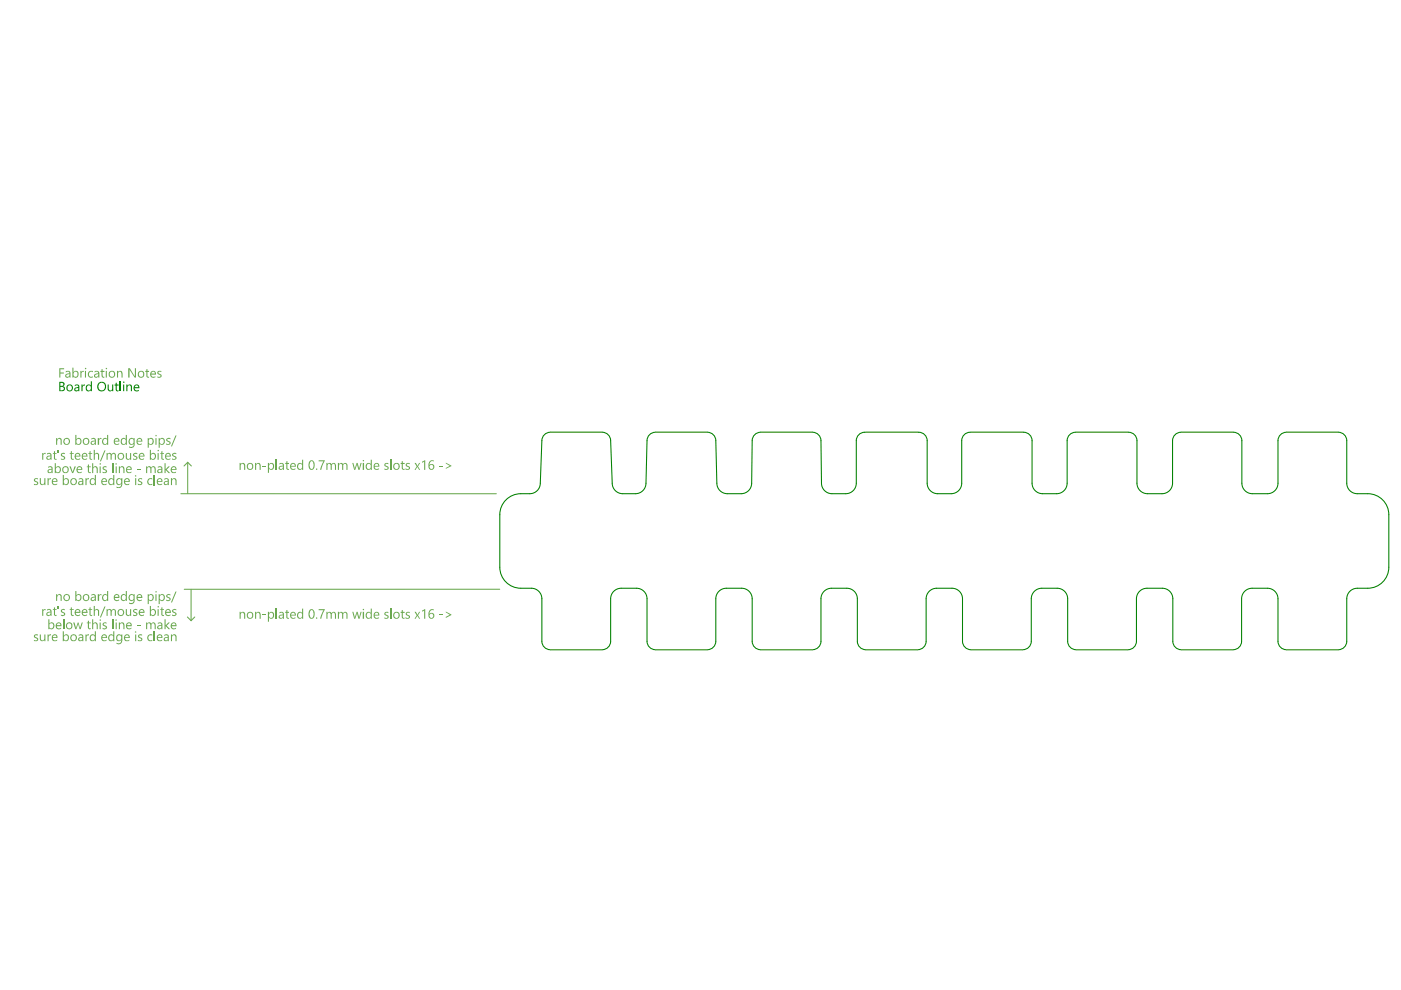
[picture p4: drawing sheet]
<svg xmlns="http://www.w3.org/2000/svg" width="297mm" height="210mm" viewBox="0 0 297 210" stroke-linecap="round" stroke-linejoin="round" font-family="sans-serif">
<g fill="none" stroke="#008000" stroke-width=".22">
<path d="M114.9 93.4l-.3 9M116.7 91.6h11M129.5 93.4l.3 9M137.2 93.4l-.2 9M139 91.6h11M151.8 93.4l.2 9M159.5 93.4l-.1 9M161.3 91.6h11M174.1 93.4l.1 9M181.6 93.4v9M183.3 91.6h11.5M196.6 93.4v9"/>
<path d="M203.9 93.4v9M205.7 91.6h11.3M218.8 93.4v9M226.3 93.4v9M228 91.6h11.3M241.1 93.4v9M248.6 93.4v9M250.4 91.6h11.1M263.3 93.4v9M271 93.4v9M272.7 91.6h11.1M285.5 93.4v9"/>
<path d="M106 109.1v11.2M110.4 104.7h1.9M132 104.7h2.7M154.2 104.7h2.9M176.4 104.7h2.9M198.8 104.7h2.9M221 104.7h3M243.3 104.7h3.1M265.5 104.7h3.2M287.8 104.7h2.2M294.5 109.1v11.2M110.4 124.7h2.3"/>
<path d="M114.9 126.9v9.1M116.7 137.8h11M129.5 126.9v9.1M131.7 124.7h3.3M137.2 126.9v9.1M139 137.8h11M151.8 126.9v9.1M154 124.7h3.2M159.5 126.9v9.1M161.3 137.8h11M174.1 126.9v9.1M176.3 124.7h3.2"/>
<path d="M181.8 126.9v9.1M183.6 137.8h11M196.4 126.9v9.1M198.6 124.7h3.2M204.1 126.9v9.1M205.9 137.8h11M218.7 126.9v9.1M220.9 124.7h3.2M226.4 126.9v9.1M228.1 137.8h11.1M240.9 126.9v9.1M243.2 124.7h3.2"/>
<path d="M248.7 126.9v9.1M250.4 137.8h11.1M263.2 126.9v9.1M265.5 124.7h3.2M271 126.9v9.1M272.7 137.8h11.1M285.5 126.9v9.1M287.8 124.7h2.2"/>
</g>
<g fill="#008000">
<path d="M17.3 81.5h.2v.3l.2-.2 .3-.1v.2a.42 .42 0 0 0-.5 .6v.6h-.2z"/>
<path d="M22.8 81.5h.2v.9a.38 .38 0 0 0 .4 .4 .38 .38 0 0 0 .4-.4v-.9h.2v1.4h-.2v-.2a.51 .51 0 0 1-.6 .3 .51 .51 0 0 1-.4-.6z"/>
<path d="M24.5 81.2l.2-.1v.4h.4v.2h-.4l.1 1.1h.3v.1a.43 .43 0 0 1-.6-.3v-.9h-.2v-.2h.2z"/>
<path d="M12.8 81.2v.6h.3a.31 .31 0 0 0 .3-.3 .31 .31 0 0 0-.3-.3zM12.8 82v.8h.4a.37 .37 0 0 0 .3-.5 .37 .37 0 0 0-.4-.3zM12.6 81h.7a.46 .46 0 0 1 .4 .4 .46 .46 0 0 1-.3 .5 .53 .53 0 0 1 .4 .7 .53 .53 0 0 1-.7 .3h-.5z"/>
<path d="M14.4 81.9l-.1 .2a.51 .51 0 0 0 .6 .7 .51 .51 0 0 0 .3-.8 .47 .47 0 0 0-.8-.1zM14 82.3a.75 .75 0 0 1 1.5 0 .75 .75 0 0 1-1.5 0z"/>
<path d="M16 82.4v.3a.35 .35 0 0 0 .4 .1 .35 .35 0 0 0 .2-.4v-.1zM15.9 81.6h.1a.51 .51 0 0 1 .6 0 .51 .51 0 0 1 .2 .4v.9h-.2v-.2a.43 .43 0 0 1-.5 .3 .43 .43 0 0 1-.3-.5 .43 .43 0 0 1 .4-.4l.4-.1a.4 .4 0 0 0-.3-.3 .4 .4 0 0 0-.4 .2z"/>
<path d="M18.3 81.7l.2-.1a.53 .53 0 0 1 .8 .1v-.9h.2v2.1h-.2v-.2l-.2 .1a.69 .69 0 0 1-.9-.1 .69 .69 0 0 1 .1-1zM18.5 81.8v.2a.45 .45 0 0 0 .2 .8 .45 .45 0 0 0 .6-.5v-.2a.44 .44 0 0 0-.8-.3z"/>
<path d="M21 81.4l-.1 .8a.73 .73 0 0 0 1 .5 .73 .73 0 0 0 .3-1.1l-.2-.2a.64 .64 0 0 0-1 0zM20.5 82a1 1 0 0 1 2 0 1 1 0 0 1-2 0z"/>
</g>
<path d="M25.5 80.8v2.1" fill="none" stroke="#008000" stroke-width=".23"/>
<g fill="#008000">
<path d="M26.8 81.5h.2l.1 .2a.49 .49 0 0 1 .6-.2 .49 .49 0 0 1 .3 .6v.8h-.3v-.8a.38 .38 0 0 0-.3-.4 .38 .38 0 0 0-.4 .4v.8h-.2z"/>
<path d="M26.1 81.1a.16 .16 0 0 1 .3 0 .16 .16 0 0 1-.3 0zM26.1 81.5h.2v1.4h-.2z"/>
<path d="M28.7 81.8l-.2 .3h.8a.41 .41 0 0 0-.2-.4 .41 .41 0 0 0-.4 .1zM28.5 81.7l.2-.1a.59 .59 0 0 1 .7 0 .59 .59 0 0 1 .2 .7h-1.1a.5 .5 0 0 0 .4 .5 .5 .5 0 0 0 .5-.1v.2l-.4 .1a.79 .79 0 0 1-.5-1.3z"/>
</g>
<g fill="none" stroke="#008000" stroke-width=".22">
<path d="M116.7 91.6a1.78 1.78 0 0 0-1.8 1.8M127.7 91.6a1.78 1.78 0 0 1 1.8 1.8M139 91.6a1.78 1.78 0 0 0-1.8 1.8M150 91.6a1.78 1.78 0 0 1 1.8 1.8M161.3 91.6a1.78 1.78 0 0 0-1.8 1.8M172.3 91.6a1.78 1.78 0 0 1 1.8 1.8M183.3 91.6a1.78 1.78 0 0 0-1.7 1.8M194.8 91.6a1.78 1.78 0 0 1 1.8 1.8M205.7 91.6a1.78 1.78 0 0 0-1.8 1.8M217 91.6a1.78 1.78 0 0 1 1.8 1.8M228 91.6a1.78 1.78 0 0 0-1.7 1.8M239.3 91.6a1.78 1.78 0 0 1 1.8 1.8"/>
<path d="M250.4 91.6a1.78 1.78 0 0 0-1.8 1.8M261.5 91.6a1.78 1.78 0 0 1 1.8 1.8M272.7 91.6a1.78 1.78 0 0 0-1.7 1.8M283.8 91.6a1.78 1.78 0 0 1 1.7 1.8M110.4 104.7a4.5 4.5 0 0 0-4.4 4.4M114.6 102.4a2.23 2.23 0 0 1-2.3 2.3M129.8 102.4a2.23 2.23 0 0 0 2.2 2.3M137 102.4a2.23 2.23 0 0 1-2.3 2.3M152 102.4a2.23 2.23 0 0 0 2.2 2.3M159.4 102.4a2.23 2.23 0 0 1-2.3 2.3M174.2 102.4a2.23 2.23 0 0 0 2.2 2.3M181.6 102.4a2.23 2.23 0 0 1-2.3 2.3"/>
<path d="M196.6 102.4a2.23 2.23 0 0 0 2.2 2.3M203.9 102.4a2.23 2.23 0 0 1-2.2 2.3M218.8 102.4a2.23 2.23 0 0 0 2.2 2.3M226.3 102.4a2.23 2.23 0 0 1-2.3 2.3M241.1 102.4a2.23 2.23 0 0 0 2.2 2.3M248.6 102.4a2.23 2.23 0 0 1-2.2 2.3M263.3 102.4a2.23 2.23 0 0 0 2.2 2.3M271 102.4a2.23 2.23 0 0 1-2.3 2.3M285.5 102.4a2.23 2.23 0 0 0 2.3 2.3M290 104.7a4.5 4.5 0 0 1 4.5 4.4M106 120.3a4.5 4.5 0 0 0 4.4 4.4M112.7 124.7a2.23 2.23 0 0 1 2.2 2.2"/>
<path d="M114.9 136a1.78 1.78 0 0 0 1.8 1.8M129.5 136a1.78 1.78 0 0 1-1.8 1.8M131.7 124.7a2.23 2.23 0 0 0-2.2 2.2M135 124.7a2.23 2.23 0 0 1 2.2 2.2M137.2 136a1.78 1.78 0 0 0 1.8 1.8M151.8 136a1.78 1.78 0 0 1-1.8 1.8M154 124.7a2.23 2.23 0 0 0-2.2 2.2M157.2 124.7a2.23 2.23 0 0 1 2.3 2.2M159.5 136a1.78 1.78 0 0 0 1.8 1.8M174.1 136a1.78 1.78 0 0 1-1.8 1.8M176.3 124.7a2.23 2.23 0 0 0-2.2 2.2M179.5 124.7a2.23 2.23 0 0 1 2.3 2.2"/>
<path d="M181.8 136a1.78 1.78 0 0 0 1.8 1.8M196.4 136a1.78 1.78 0 0 1-1.8 1.8M198.6 124.7a2.23 2.23 0 0 0-2.2 2.2M201.8 124.7a2.23 2.23 0 0 1 2.3 2.2M204.1 136a1.78 1.78 0 0 0 1.8 1.8M218.7 136a1.78 1.78 0 0 1-1.8 1.8M220.9 124.7a2.23 2.23 0 0 0-2.2 2.2M224.1 124.7a2.23 2.23 0 0 1 2.3 2.2M226.4 136a1.78 1.78 0 0 0 1.7 1.8M240.9 136a1.78 1.78 0 0 1-1.7 1.8M243.2 124.7a2.23 2.23 0 0 0-2.3 2.2M246.4 124.7a2.23 2.23 0 0 1 2.3 2.2"/>
<path d="M248.7 136a1.78 1.78 0 0 0 1.7 1.8M263.2 136a1.78 1.78 0 0 1-1.7 1.8M265.5 124.7a2.23 2.23 0 0 0-2.3 2.2M268.7 124.7a2.23 2.23 0 0 1 2.3 2.2M271 136a1.78 1.78 0 0 0 1.7 1.8M285.5 136a1.78 1.78 0 0 1-1.7 1.8M287.8 124.7a2.23 2.23 0 0 0-2.3 2.2M294.5 120.3a4.5 4.5 0 0 1-4.5 4.4"/>
</g>
<g fill="none" stroke="#6aa84f" stroke-width=".22">
<path d="M39.8 98l-.8 .8M39.8 98l.8 .8M39.8 98v6.7M116.7 91.6h11M139 91.6h11M161.3 91.6h11M183.6 91.6h11M205.9 91.6h11M228.1 91.6h11.1M250.4 91.6h11.1M272.7 91.6h11.1M38.3 104.7h66.9"/>
<path d="M39.7 130.8l.8 .8M40.5 125v6.6M41.3 130.8l-.8 .8M106 124.9h-66.9M116.7 137.8h11M139 137.8h11M161.3 137.8h11M183.6 137.8h11M205.9 137.8h11M228.1 137.8h11.1M250.4 137.8h11.1M272.7 137.8h11.1"/>
</g>
<g fill="#6aa84f">
<path d="M12.6 78.1h1v.2h-.8v.7h.7v.2h-.7v.9h-.2z"/>
<path d="M17 78.6h.3v.3l.2-.3h.3v.3a.37 .37 0 0 0-.4 0 .37 .37 0 0 0-.1 .4v.8h-.3z"/>
<path d="M18.8 78.8l.6-.2 .3 .1v.2a.53 .53 0 0 0-.7 .1 .53 .53 0 0 0 0 .7 .53 .53 0 0 0 .7 .1v.2a.74 .74 0 0 1-1-.2 .74 .74 0 0 1 .1-1z"/>
<path d="M21.5 78.3l.2-.1v.4h.4v.3h-.4l.1 .9 .3 .1a.3 .3 0 0 1-.3 .1 .3 .3 0 0 1-.2-.3l-.1-.8h-.2v-.3h.2z"/>
<path d="M24.8 78.6h.2l.1 .2a.47 .47 0 0 1 .5-.2 .47 .47 0 0 1 .3 .5l.1 1h-.2v-.9a.38 .38 0 0 0-.3-.3 .38 .38 0 0 0-.4 0l-.1 1.2h-.2z"/>
<path d="M27.2 78.1h.3l1.1 1.7v-1.7h.2v2h-.3l-1-1.7v1.7h-.3z"/>
<path d="M31 78.3l.3-.1v.4h.3v.3h-.3v.9l.3 .1a.3 .3 0 0 1-.4 .2 .3 .3 0 0 1-.2-.4v-.8h-.2v-.3h.2z"/>
<path d="M33.4 78.8l.5-.2 .3 .1v.2a.28 .28 0 0 0-.4-.1 .28 .28 0 0 0 0 .4v.1a.44 .44 0 0 1 .5 .5 .44 .44 0 0 1-.7 .3h-.2v-.3a.3 .3 0 0 0 .4 .1 .3 .3 0 0 0 .1-.4h-.1a.48 .48 0 0 1-.4-.7z"/>
<path d="M50.8 129.7h.2l.1 .2a.49 .49 0 0 1 .6-.2 .49 .49 0 0 1 .3 .6v.9h-.2v-.9a.38 .38 0 0 0-.4-.4 .38 .38 0 0 0-.4 .4v.9h-.2z"/>
<path d="M54.1 129.7h.2l.1 .2a.49 .49 0 0 1 .6-.1 .49 .49 0 0 1 .3 .5v.9h-.3v-.9a.38 .38 0 0 0-.3-.4 .38 .38 0 0 0-.4 .4v.9h-.2z"/>
<path d="M55.7 130.3h.7v.2h-.7z"/>
<path d="M14 79.5a.34 .34 0 0 0 .4 .4 .34 .34 0 0 0 .3-.4v-.2zM13.9 78.8l.5-.2a.48 .48 0 0 1 .6 .5v1h-.3v-.3a.46 .46 0 0 1-.8 .1 .46 .46 0 0 1 .4-.7l.4-.1a.45 .45 0 0 0-.3-.3 .45 .45 0 0 0-.5 .2z"/>
<path d="M15.7 78.9l-.1 .6a.48 .48 0 0 0 .6 .4 .48 .48 0 0 0 .2-.8 .43 .43 0 0 0-.3-.3 .43 .43 0 0 0-.4 .1zM15.3 78h.3v.9a.62 .62 0 0 1 .9-.1 .62 .62 0 0 1 .1 .9 .6 .6 0 0 1-1 .2v.2h-.3z"/>
<path d="M18 78.1a.15 .15 0 0 1 .3 0 .15 .15 0 0 1-.3 0zM18 78.6h.2v1.5h-.2z"/>
<path d="M20.2 79.5a.34 .34 0 0 0 .3 .4 .34 .34 0 0 0 .3-.4v-.2zM20 78.8l.2-.1a.59 .59 0 0 1 .9 .4v1h-.3v-.3a.44 .44 0 0 1-.8 .1 .44 .44 0 0 1 .4-.7l.4-.1a.42 .42 0 0 0-.3-.3 .42 .42 0 0 0-.5 .2z"/>
<path d="M22.4 78.1a.15 .15 0 0 1 .3 0 .15 .15 0 0 1-.3 0zM22.4 78.6h.3v1.5h-.3z"/>
<path d="M23.2 79.3a.52 .52 0 0 0 1 0 .52 .52 0 0 0-1 0zM23 79.4a.75 .75 0 0 1 1.5 0 .75 .75 0 0 1-1.5 0z"/>
<path d="M29.4 79.3a.52 .52 0 0 0 1 0 .52 .52 0 0 0-1 0zM29.2 79.4a.74 .74 0 0 1 1.4 0 .74 .74 0 0 1-1.4 0z"/>
<path d="M32.2 78.9l-.1 .3h.7a.38 .38 0 0 0-.2-.4 .38 .38 0 0 0-.4 .1zM32 78.8l.6-.2a.56 .56 0 0 1 .5 .8h-1a.52 .52 0 0 0 .3 .5 .52 .52 0 0 0 .6-.1v.2l-.3 .1a.74 .74 0 0 1-.8-.4 .74 .74 0 0 1 .1-.9z"/>
<path d="M52.6 130.1v.1a.51 .51 0 0 0 .1 .7 .51 .51 0 0 0 .7 0 .51 .51 0 0 0 0-.7v-.1a.46 .46 0 0 0-.8 0zM52.3 130.4a.73 .73 0 0 1 1.4 0 .73 .73 0 0 1-1.4 0z"/>
<path d="M56.8 129.7h.2v.3a.66 .66 0 0 1 1 0 .66 .66 0 0 1-.1 1l-.2 .2h-.4l-.3-.2v.8h-.2zM57.1 130.1l-.1 .5a.46 .46 0 0 0 .6 .4 .46 .46 0 0 0 .3-.7v-.1a.42 .42 0 0 0-.4-.3 .42 .42 0 0 0-.4 .2z"/>
</g>
<path d="M58.6 129v2.2" fill="none" stroke="#6aa84f" stroke-width=".23"/>
<g fill="#6aa84f">
<path d="M60.7 129.4l.2-.1v.4h.4v.2h-.4v1l.4 .1v.1a.4 .4 0 0 1-.6-.3v-.9h-.2v-.2h.2z"/>
<path d="M67.6 129.2h1.3l-.8 2h-.2l.1-.5 .6-1.3h-1z"/>
<path d="M69.2 129.7h.2l.1 .2a.44 .44 0 0 1 .4-.2 .44 .44 0 0 1 .4 .3 .51 .51 0 0 1 .6-.3 .51 .51 0 0 1 .3 .6v.9h-.2v-1a.35 .35 0 0 0-.4-.3 .35 .35 0 0 0-.3 .4v.9h-.2v-.9a.35 .35 0 0 0-.3-.4 .35 .35 0 0 0-.4 .4v.9h-.2z"/>
<path d="M71.6 129.7h.3v.2a.48 .48 0 0 1 .9 .1 .48 .48 0 0 1 .6-.3 .48 .48 0 0 1 .3 .6v.9h-.2v-.9a.35 .35 0 0 0-.4-.4 .35 .35 0 0 0-.3 .4v.9h-.3v-.9a.35 .35 0 0 0-.3-.4 .35 .35 0 0 0-.3 .4v.9h-.3z"/>
<path d="M74.7 129.7h.2l.3 1.3 .4-1.3h.2l.3 1.3 .4-1.3h.2l-.5 1.5h-.2l-.3-1.2-.4 1.2h-.2z"/>
<path d="M81.5 129.9l.7-.2 .1 .3a.27 .27 0 0 0-.4-.1 .27 .27 0 0 0 0 .4 .47 .47 0 0 1 .5 .6 .47 .47 0 0 1-.7 .3l-.2-.1v-.2a.32 .32 0 0 0 .4 .1 .32 .32 0 0 0 .2-.3v-.1a.53 .53 0 0 1-.6-.7z"/>
<path d="M59.3 130.6a.33 .33 0 0 0 .4 .4 .33 .33 0 0 0 .3-.4v-.1zM59.2 129.8h.1a.55 .55 0 0 1 .6 0 .55 .55 0 0 1 .3 .4v1h-.2v-.2a.46 .46 0 0 1-.8 .1 .46 .46 0 0 1 .3-.8h.5a.38 .38 0 0 0-.3-.4 .38 .38 0 0 0-.4 .1l-.1 .1z"/>
<path d="M61.8 130l-.1 .3h.8a.4 .4 0 0 0-.2-.4 .4 .4 0 0 0-.5 .1zM61.7 129.9l.2-.1a.61 .61 0 0 1 .7 .1 .61 .61 0 0 1 .1 .6h-1a.54 .54 0 0 0 .4 .5 .54 .54 0 0 0 .5-.1v.2l-.4 .1a.77 .77 0 0 1-.7-.5 .77 .77 0 0 1 .2-.8z"/>
<path d="M63.2 129.8a.62 .62 0 0 1 .8 .1v-.9h.3v2.2h-.3v-.3l-.1 .2a.74 .74 0 0 1-.9-.3 .74 .74 0 0 1 .2-1zM63.3 130.1v.2a.45 .45 0 0 0 .2 .7 .45 .45 0 0 0 .5-.5v-.2a.42 .42 0 0 0-.2-.4 .42 .42 0 0 0-.5 .2z"/>
<path d="M65.8 129.5l-.1 .9a.38 .38 0 0 0 .2 .5 .38 .38 0 0 0 .5-.2l.1-.5a.7 .7 0 0 0-.5-.9zM65.6 129.4l.1-.1a.56 .56 0 0 1 .6-.1 .56 .56 0 0 1 .4 .6l-.1 1a.64 .64 0 0 1-.8 .4 .64 .64 0 0 1-.4-.9z"/>
<path d="M76.9 129.3a.16 .16 0 0 1 .3 0 .16 .16 0 0 1-.3 0zM76.9 129.7h.3v1.5h-.3z"/>
<path d="M77.7 129.9a.62 .62 0 0 1 .9 0v-.9h.2v2.2h-.2l-.1-.2a.68 .68 0 0 1-.9-.1 .68 .68 0 0 1 .1-1zM77.8 130.1v.1a.45 .45 0 0 0 .2 .8 .45 .45 0 0 0 .6-.5v-.2a.43 .43 0 0 0-.3-.4 .43 .43 0 0 0-.5 .2z"/>
<path d="M79.5 130.1v.2h.7a.38 .38 0 0 0-.2-.4 .38 .38 0 0 0-.5 .2zM79.3 129.9h.1a.59 .59 0 0 1 .8-.1 .59 .59 0 0 1 .2 .7h-.9a.52 .52 0 0 0 .3 .5 .52 .52 0 0 0 .6-.1v.2h-.3a.73 .73 0 0 1-.8-.2 .73 .73 0 0 1 0-1z"/>
<circle cx="67.2" cy="131.1" r=".14"/>
</g>
<path d="M82.9 129v2.2" fill="none" stroke="#6aa84f" stroke-width=".23"/>
<g fill="#6aa84f">
<path d="M85.2 129.4l.2-.1v.4h.4v.2h-.4l.1 1.1h.3a.32 .32 0 0 1-.4 .2 .32 .32 0 0 1-.2-.3v-1h-.3v-.2h.3z"/>
<path d="M86 129.9h.1a.57 .57 0 0 1 .8-.1l-.1 .2a.28 .28 0 0 0-.4-.1 .28 .28 0 0 0-.1 .3 .28 .28 0 0 0 .3 .2 .46 .46 0 0 1 .2 .6 .46 .46 0 0 1-.6 .2l-.2-.1v-.2a.32 .32 0 0 0 .4 .1 .32 .32 0 0 0 .2-.3l-.1-.1a.51 .51 0 0 1-.5-.7z"/>
<path d="M87.9 129.7h.3l.3 .6 .4-.6h.2l-.5 .8 .5 .7h-.2l-.4-.6-.4 .6h-.2l.4-.7z"/>
<path d="M89.5 129.4l.7-.2v2h-.3v-1.8l-.3 .3z"/>
<path d="M93.2 130.3h.8v.2h-.8z"/>
<path d="M94.5 129.7l1.2 .7-1.2 .6v-.2l.9-.5-.9-.5z"/>
<path d="M50.8 98.2h.2v.2l.1-.1a.48 .48 0 0 1 .6-.1 .48 .48 0 0 1 .3 .5v.9h-.2v-.8a.38 .38 0 0 0-.4-.5 .38 .38 0 0 0-.4 .5v.8h-.2z"/>
<path d="M54.1 98.2h.2l.1 .2a.49 .49 0 0 1 .6-.2 .49 .49 0 0 1 .3 .5v.9h-.3v-.8a.38 .38 0 0 0-.3-.5 .38 .38 0 0 0-.4 .5v.8h-.2z"/>
<path d="M55.7 98.7h.7v.2h-.7z"/>
<path d="M83.5 130.4a.55 .55 0 0 0 1.1 0 .55 .55 0 0 0-1.1 0zM83.3 130.4a.75 .75 0 0 1 1.5 0 .75 .75 0 0 1-1.5 0z"/>
<path d="M91 129.5a.69 .69 0 0 1 1-.3l-.1 .2a.66 .66 0 0 0-.8 .8l.2-.3 .6 .2a.65 .65 0 0 1-.3 1.1 .65 .65 0 0 1-.8-.9zM91 130.5a.45 .45 0 0 0 .9 0 .45 .45 0 0 0-.9 0z"/>
<path d="M52.5 98.8a.52 .52 0 0 0 1 0 .52 .52 0 0 0-1 0zM52.3 98.9a.74 .74 0 0 1 1.4 0 .74 .74 0 0 1-1.4 0z"/>
<path d="M56.8 98.2h.2v.2a.63 .63 0 0 1 .9-.1 .63 .63 0 0 1 .1 .9 .58 .58 0 0 1-1 .2v.8h-.2zM57.1 98.6l-.1 .4a.47 .47 0 0 0 .7 .4 .47 .47 0 0 0 .2-.7 .42 .42 0 0 0-.4-.4 .42 .42 0 0 0-.4 .3z"/>
</g>
<path d="M58.6 97.5v2.1" fill="none" stroke="#6aa84f" stroke-width=".23"/>
<g fill="#6aa84f">
<path d="M60.7 97.8h.2v.4h.4v.2h-.4v.9l.4 .1v.2a.4 .4 0 0 1-.6-.4v-.8h-.2v-.2h.2z"/>
<path d="M67.6 97.6h1.3l-.8 2h-.2l.1-.4 .6-1.4h-1z"/>
<path d="M69.2 98.2h.2l.1 .2a.44 .44 0 0 1 .4-.2 .44 .44 0 0 1 .4 .2 .49 .49 0 0 1 .6-.2 .49 .49 0 0 1 .3 .5v.9h-.2v-.8a.32 .32 0 0 0-.2-.4 .32 .32 0 0 0-.4 .2l-.1 1h-.2v-.8a.35 .35 0 0 0-.3-.5 .35 .35 0 0 0-.4 .5v.8h-.2z"/>
<path d="M71.6 98.2h.3v.2a.48 .48 0 0 1 .9 0 .48 .48 0 0 1 .6-.2 .48 .48 0 0 1 .3 .5v.9h-.2v-.8a.35 .35 0 0 0-.4-.5 .35 .35 0 0 0-.3 .5v.8h-.3v-.8a.35 .35 0 0 0-.3-.5 .35 .35 0 0 0-.3 .5v.8h-.3z"/>
<path d="M74.7 98.2h.2l.3 1.2 .4-1.2h.2l.3 1.2 .4-1.2h.2l-.5 1.4h-.2l-.3-1.2-.4 1.2h-.2z"/>
<path d="M81.5 98.3l.7-.1 .1 .2a.27 .27 0 0 0-.4-.1 .27 .27 0 0 0 0 .5 .47 .47 0 0 1 .5 .6 .47 .47 0 0 1-.8 .2l-.1-.3a.36 .36 0 0 0 .4 .2 .36 .36 0 0 0 .3-.4h-.1a.53 .53 0 0 1-.6-.8z"/>
<path d="M59.3 99a.33 .33 0 0 0 .4 .5 .33 .33 0 0 0 .3-.5v-.1zM59.2 98.3l.2-.1a.51 .51 0 0 1 .5 0 .51 .51 0 0 1 .3 .5v.9h-.2l-.1-.2a.43 .43 0 0 1-.7 0 .43 .43 0 0 1 .3-.6l.5-.1a.41 .41 0 0 0-.3-.3 .41 .41 0 0 0-.5 .1z"/>
<path d="M61.8 98.4l-.1 .4h.8a.4 .4 0 0 0-.2-.4 .4 .4 0 0 0-.5 0zM61.7 98.3l.1-.1a.66 .66 0 0 1 .9 .7h-1a.51 .51 0 0 0 .4 .6 .51 .51 0 0 0 .5-.2v.2l-.4 .1a.77 .77 0 0 1-.7-.5 .77 .77 0 0 1 .2-.8z"/>
<path d="M63.1 98.3a.62 .62 0 0 1 .9 .1v-.9h.3v2.1h-.3v-.3l-.1 .3a.74 .74 0 0 1-.9-.4 .74 .74 0 0 1 .1-.9zM63.3 98.6v.1a.44 .44 0 0 0 .2 .7 .44 .44 0 0 0 .5-.5v-.1a.43 .43 0 0 0-.3-.4 .43 .43 0 0 0-.4 .2z"/>
<path d="M65.8 97.9l-.1 .9a.37 .37 0 0 0 .2 .6 .37 .37 0 0 0 .5-.3l.1-.5a.62 .62 0 0 0-.6-.8zM65.6 97.8l.1-.1a.68 .68 0 0 1 .8 .1 .68 .68 0 0 1 .2 .7l-.2 .9a.6 .6 0 0 1-.7 .2 .6 .6 0 0 1-.3-.7l-.1-.6z"/>
<path d="M76.9 97.7a.16 .16 0 0 1 .3 0 .16 .16 0 0 1-.3 0zM76.9 98.2h.3v1.4h-.3z"/>
<path d="M77.7 98.3a.62 .62 0 0 1 .9 .1v-.9h.2v2.1h-.2l-.1-.2a.68 .68 0 0 1-.9-.1 .68 .68 0 0 1 .1-1zM77.8 98.6v.3a.44 .44 0 0 0 .3 .6 .44 .44 0 0 0 .5-.6v-.2a.41 .41 0 0 0-.3-.4 .41 .41 0 0 0-.5 .3z"/>
<path d="M79.5 98.5v.3h.7a.38 .38 0 0 0-.2-.4 .38 .38 0 0 0-.5 .1zM79.3 98.4h.1a.59 .59 0 0 1 .8-.2 .59 .59 0 0 1 .2 .7h-.9a.51 .51 0 0 0 .3 .6 .51 .51 0 0 0 .6-.2v.2l-.3 .1a.73 .73 0 0 1-.8-.3 .73 .73 0 0 1 0-.9z"/>
<circle cx="67.1" cy="99.5" r=".15"/>
</g>
<path d="M82.9 97.5v2.1" fill="none" stroke="#6aa84f" stroke-width=".23"/>
<g fill="#6aa84f">
<path d="M85.2 97.8h.2v.4h.4v.2h-.4l.1 1h.3a.32 .32 0 0 1-.4 .2 .32 .32 0 0 1-.2-.3v-.9h-.3v-.2h.3z"/>
<path d="M86 98.4l.4-.2h.4v.2a.26 .26 0 0 0-.4 0 .26 .26 0 0 0 .1 .4 .47 .47 0 0 1 .4 .6 .47 .47 0 0 1-.7 .2h-.2v-.3a.36 .36 0 0 0 .4 .2 .36 .36 0 0 0 .2-.4l-.1-.1a.51 .51 0 0 1-.5-.6z"/>
<path d="M87.9 98.2h.3l.3 .6 .4-.6h.2l-.5 .7 .5 .7h-.2l-.4-.6-.4 .6h-.2l.4-.7z"/>
<path d="M89.5 97.9l.7-.3v2h-.3v-1.7l-.3 .2z"/>
<path d="M93.2 98.7h.8v.2h-.8z"/>
<path d="M94.5 98.1l1.2 .7-1.2 .6v-.2l.9-.4-.9-.5z"/>
<path d="M11.9 126h.2v.2l.2-.1a.46 .46 0 0 1 .6-.1 .46 .46 0 0 1 .2 .6v.8h-.2v-.8a.38 .38 0 0 0-.4-.4 .38 .38 0 0 0-.4 .4v.8h-.2z"/>
<path d="M20.7 126h.3v.3l.2-.3h.3v.2a.37 .37 0 0 0-.4 .1 .37 .37 0 0 0-.1 .4v.7h-.3z"/>
<path d="M35.3 126.2l.5-.3 .3 .1v.3l-.1-.1a.28 .28 0 0 0-.4-.1 .28 .28 0 0 0-.1 .4 .28 .28 0 0 0 .3 .1 .45 .45 0 0 1 .3 .6 .45 .45 0 0 1-.6 .2l-.3-.1v-.2l.1 .1a.29 .29 0 0 0 .5 .1 .29 .29 0 0 0 0-.5h-.2a.43 .43 0 0 1-.3-.6z"/>
<path d="M37.2 125.4h.2l-.9 2.3h-.3z"/>
<path d="M8.9 129.2h.3v.2l.1-.2h.4v.2a.37 .37 0 0 0-.4 0 .37 .37 0 0 0-.1 .4v.8h-.3z"/>
<path d="M11.4 128.8h.3v.4h.3v.1h-.3v1h.3v.3a.42 .42 0 0 1-.6-.4v-.9h-.2v-.1h.2z"/>
<path d="M12.3 128.6h.2v.6h-.2z"/>
<path d="M12.9 129.3l.6-.2 .3 .1v.2a.35 .35 0 0 0-.4-.1 .35 .35 0 0 0-.3 .3l.3 .2a.45 .45 0 0 1 .4 .6 .45 .45 0 0 1-.7 .2l-.2-.1v-.2a.31 .31 0 0 0 .4 .2 .31 .31 0 0 0 .2-.4l-.1-.2a.51 .51 0 0 1-.5-.6z"/>
<path d="M15 128.8h.2v.4h.4v.1h-.4v.9l.1 .2 .3-.1v.3a.44 .44 0 0 1-.6-.4v-.9h-.2v-.1h.2z"/>
<path d="M19 128.8h.2v.4h.3v.1h-.3v1h.3v.3a.42 .42 0 0 1-.5-.4v-.9h-.3v-.1h.3z"/>
<path d="M19.9 128.5h.2v.9l.1-.1a.5 .5 0 0 1 .6-.1 .5 .5 0 0 1 .2 .5v.9h-.2v-.8a.35 .35 0 0 0-.4-.5 .35 .35 0 0 0-.3 .5v.8h-.2z"/>
<path d="M22.1 128.6h.3l-1 2.3h-.2z"/>
<path d="M22.6 129.2h.2v.2a.48 .48 0 0 1 .9 0 .48 .48 0 0 1 .6-.2 .48 .48 0 0 1 .3 .5v.9h-.2v-.8a.35 .35 0 0 0-.4-.5 .35 .35 0 0 0-.3 .5v.8h-.3v-.9a.33 .33 0 0 0-.3-.4 .33 .33 0 0 0-.3 .5v.8h-.2z"/>
<path d="M26.7 129.2h.2v.7a.35 .35 0 0 0 .3 .5 .35 .35 0 0 0 .4-.5v-.7h.2v1.4h-.2v-.3l-.1 .2a.47 .47 0 0 1-.6 0 .47 .47 0 0 1-.2-.5z"/>
<path d="M28.3 129.3l.5-.2 .3 .1v.2a.32 .32 0 0 0-.4-.1 .32 .32 0 0 0-.2 .4l.3 .1a.46 .46 0 0 1 .3 .6 .46 .46 0 0 1-.7 .2l-.2-.1 .1-.2a.44 .44 0 0 0 .6-.1l-.2-.3a.4 .4 0 0 1-.4-.1 .4 .4 0 0 1 0-.5z"/>
<path d="M34.2 128.8h.2v.4h.4v.1h-.4v1h.4v.3h-.2l-.4-.2v-1.1h-.2v-.1h.2z"/>
<path d="M36.5 129.3l.6-.2 .3 .1-.1 .2a.4 .4 0 0 0-.6 .2l.3 .2a.44 .44 0 0 1 .4 .5 .44 .44 0 0 1-.6 .3l-.3-.1v-.2h.1a.29 .29 0 0 0 .4 .1 .29 .29 0 0 0 .1-.3l-.2-.2a.4 .4 0 0 1-.4-.1 .4 .4 0 0 1 0-.5z"/>
<path d="M83.6 98.6a.53 .53 0 0 0 .1 .7 .53 .53 0 0 0 .8 0 .53 .53 0 0 0-.1-.7 .46 .46 0 0 0-.8 0zM83.3 98.9a.75 .75 0 0 1 1.5 0 .75 .75 0 0 1-1.5 0z"/>
<path d="M91.1 97.8l.3-.2h.5l.1 .3a.61 .61 0 0 0-.8 0 .61 .61 0 0 0-.1 .7l.2-.2 .6 .1a.65 .65 0 0 1-.3 1.1 .65 .65 0 0 1-.8-.9zM91 99a.45 .45 0 0 0 .9 0 .45 .45 0 0 0-.9 0z"/>
<path d="M13.7 126.7a.51 .51 0 0 0 1 0 .51 .51 0 0 0-1 0zM13.4 126.7a.73 .73 0 0 1 1.4 0 .73 .73 0 0 1-1.4 0z"/>
<path d="M16.3 126.3l-.1 .5a.46 .46 0 0 0 .6 .4 .46 .46 0 0 0 .2-.7 .41 .41 0 0 0-.2-.4 .41 .41 0 0 0-.5 .2zM16 125.3h.2l.1 .9a.66 .66 0 0 1 1 .1 .66 .66 0 0 1-.3 1 .47 .47 0 0 1-.8-.1v.2h-.2z"/>
<path d="M17.9 126.3l-.1 .4a.5 .5 0 0 0 .6 .5 .5 .5 0 0 0 .2-.8 .49 .49 0 0 0-.7-.1zM17.5 126.6a.75 .75 0 0 1 1.5 0 .75 .75 0 0 1-1.5 0z"/>
<path d="M19.5 126.8a.32 .32 0 0 0 .3 .4 .32 .32 0 0 0 .3-.4v-.1zM19.4 126h.3a.48 .48 0 0 1 .4 0 .48 .48 0 0 1 .2 .5v.9h-.2v-.2a.46 .46 0 0 1-.8 .1 .46 .46 0 0 1 .4-.7l.4-.1a.4 .4 0 0 0-.3-.3 .4 .4 0 0 0-.4 .1z"/>
<path d="M21.8 126.2l.1-.1a.46 .46 0 0 1 .8 .1v-.9h.2v2.1h-.2v-.2a.66 .66 0 0 1-1-.1 .66 .66 0 0 1 .1-.9zM21.9 126.4v.1a.44 .44 0 0 0 .2 .7 .44 .44 0 0 0 .6-.4v-.2a.41 .41 0 0 0-.3-.5 .41 .41 0 0 0-.5 .3z"/>
<path d="M24.4 126.3v.3h.7a.36 .36 0 0 0-.2-.5 .36 .36 0 0 0-.5 .2zM24.2 126.3l.1-.1a.58 .58 0 0 1 .7-.2 .58 .58 0 0 1 .3 .6v.2h-.9a.54 .54 0 0 0 .3 .4 .54 .54 0 0 0 .6-.1l-.2 .3h-.5a.75 .75 0 0 1-.4-1.1z"/>
<path d="M25.7 126.2h.1a.53 .53 0 0 1 .9 0v-.9h.2v2.1h-.2l-.1-.2a.68 .68 0 0 1-.9 0 .68 .68 0 0 1 0-1zM25.9 126.3v.2a.45 .45 0 0 0 .2 .7 .45 .45 0 0 0 .6-.4v-.2a.43 .43 0 0 0-.3-.5 .43 .43 0 0 0-.5 .2z"/>
<path d="M27.5 126.4v.2a.44 .44 0 0 0 .3 .6 .44 .44 0 0 0 .5-.4v-.2a.41 .41 0 0 0-.3-.5 .41 .41 0 0 0-.5 .3zM27.4 126.2l.1-.1a.52 .52 0 0 1 .8 .1v-.2h.2v1.3a.75 .75 0 0 1-.4 .7 .75 .75 0 0 1-.7 0v-.3l.2 .2a.5 .5 0 0 0 .5-.1 .5 .5 0 0 0 .2-.5v-.1a.66 .66 0 0 1-1-.1 .66 .66 0 0 1 .1-.9z"/>
<path d="M29.2 126.3v.3l.8-.1a.39 .39 0 0 0-.3-.4 .39 .39 0 0 0-.5 .2zM29.1 126.2l.1-.1a.58 .58 0 0 1 .7-.1 .58 .58 0 0 1 .3 .6v.2h-1a.52 .52 0 0 0 .3 .5 .52 .52 0 0 0 .6-.2v.2l-.7 .1a.74 .74 0 0 1-.3-1.2z"/>
<path d="M31.3 126h.2l.1 .2a.63 .63 0 0 1 .8-.1 .63 .63 0 0 1 .2 .8l-.2 .3a.53 .53 0 0 1-.9 0v.9h-.2zM31.5 126.4v.4a.44 .44 0 0 0 .6 .4 .44 .44 0 0 0 .3-.5l-.1-.1a.41 .41 0 0 0-.3-.5 .41 .41 0 0 0-.5 .3z"/>
<path d="M32.9 125.5a.2 .2 0 0 1 .4 0 .2 .2 0 0 1-.4 0zM33 126h.2v1.4h-.2z"/>
<path d="M33.6 126h.3v.2a.66 .66 0 0 1 1 0 .66 .66 0 0 1-.1 .9 .53 .53 0 0 1-.4 .4 .53 .53 0 0 1-.5-.3v.9h-.3zM34 126.3l-.1 .5a.48 .48 0 0 0 .7 .3 .48 .48 0 0 0 .1-.7 .44 .44 0 0 0-.7-.1z"/>
<path d="M10.1 130a.3 .3 0 0 0 .2 .4 .3 .3 0 0 0 .3-.2l.1-.4zM10 129.2h.1a.52 .52 0 0 1 .6 0 .52 .52 0 0 1 .2 .5v.9h-.2v-.2a.47 .47 0 0 1-.8 0 .47 .47 0 0 1 .4-.7h.4a.41 .41 0 0 0-.3-.4 .41 .41 0 0 0-.4 .2z"/>
<path d="M16.2 129.4l-.1 .3h.7a.37 .37 0 0 0-.2-.4 .37 .37 0 0 0-.4 .1zM15.9 129.4h.1a.57 .57 0 0 1 .7-.3 .57 .57 0 0 1 .3 .7v.1h-.9a.51 .51 0 0 0 .3 .6 .51 .51 0 0 0 .6-.2l-.2 .3h-.4a.73 .73 0 0 1-.5-1.2z"/>
<path d="M17.6 129.5v.2h.7a.36 .36 0 0 0-.3-.4 .36 .36 0 0 0-.4 .2zM17.4 129.4a.61 .61 0 0 1 .7-.2 .61 .61 0 0 1 .5 .6v.1h-1a.54 .54 0 0 0 .3 .5 .54 .54 0 0 0 .6-.1 .63 .63 0 0 1-.9 .2 .63 .63 0 0 1-.3-.8z"/>
<path d="M25.3 129.4l-.2 .4a.51 .51 0 0 0 .7 .6 .51 .51 0 0 0 .3-.8 .5 .5 0 0 0-.8-.2zM24.9 129.8a.74 .74 0 0 1 1.4 0 .74 .74 0 0 1-1.4 0z"/>
<path d="M29.7 129.4l-.1 .3h.8a.38 .38 0 0 0-.2-.4 .38 .38 0 0 0-.5 .1zM29.6 129.3a.58 .58 0 0 1 .7-.1 .58 .58 0 0 1 .3 .6v.1l-.9 .1a.47 .47 0 0 0 .3 .4 .47 .47 0 0 0 .5-.1v.2l-.3 .1a.73 .73 0 0 1-.8-.4 .73 .73 0 0 1 .2-.9z"/>
<path d="M31.9 129.8a.5 .5 0 0 0 1 0 .5 .5 0 0 0-1 0zM31.8 128.5h.2l.1 .9a.64 .64 0 0 1 .9 0 .64 .64 0 0 1-.1 .9l-.4 .3h-.3l-.2-.3v.3h-.2z"/>
<path d="M33.4 128.7a.18 .18 0 0 1 .3 0 .18 .18 0 0 1-.3 0zM33.4 129.2h.2v1.4h-.2z"/>
<path d="M35.3 129.5l-.1 .2h.8a.36 .36 0 0 0-.3-.4 .36 .36 0 0 0-.4 .2zM35.2 129.3l.1-.1a.6 .6 0 0 1 .7 0 .6 .6 0 0 1 .2 .6v.1h-1a.52 .52 0 0 0 .4 .5 .52 .52 0 0 0 .5-.1 .65 .65 0 0 1-.9 .2 .65 .65 0 0 1-.1-.9z"/>
<path d="M10.5 132.4v.4a.4 .4 0 0 0 .4 .4 .4 .4 0 0 0 .4-.5 .43 .43 0 0 0-.3-.5 .43 .43 0 0 0-.5 .2zM10.3 131.3h.2v.9a.63 .63 0 0 1 .9-.1 .63 .63 0 0 1 .1 .8l-.2 .4a.46 .46 0 0 1-.8-.1v.2h-.2z"/>
<path d="M12.2 132.2l-.1 .3h.7a.37 .37 0 0 0-.2-.4 .37 .37 0 0 0-.4 .1zM12 132.1a.59 .59 0 0 1 .7-.1 .59 .59 0 0 1 .3 .6v.2h-.9a.5 .5 0 0 0 .3 .5 .5 .5 0 0 0 .6-.2l-.1 .2-.6 .1a.8 .8 0 0 1-.3-1.3z"/>
</g>
<path d="M13.5 131.3v2.1" fill="none" stroke="#6aa84f" stroke-width=".23"/>
<g fill="#6aa84f">
<path d="M15.5 132h.3l.3 1.2 .4-1.2h.1l.4 1.2 .3-1.2h.3l-.5 1.4h-.2l-.4-1.1-.3 1.1h-.2z"/>
<path d="M18.6 131.6h.3v.4h.4v.2h-.4v.9l.4 .1-.1 .2a.4 .4 0 0 1-.6-.4v-.8h-.2v-.2h.2z"/>
<path d="M19.5 131.3h.3v.9a.52 .52 0 0 1 .6-.2 .52 .52 0 0 1 .3 .5v.9h-.2v-.8a.38 .38 0 0 0-.4-.4 .38 .38 0 0 0-.3 .4v.8h-.3z"/>
<path d="M21.8 132.2l.6-.3 .2 .1v.3a.28 .28 0 0 0-.4-.2 .28 .28 0 0 0-.1 .4l.2 .1a.47 .47 0 0 1 .2 .7 .47 .47 0 0 1-.7 0l-.1-.2a.38 .38 0 0 0 .5 .1 .38 .38 0 0 0 .2-.3l-.2-.1a.52 .52 0 0 1-.4-.6z"/>
<path d="M14.1 132.7a.55 .55 0 0 0 1.1 0 .55 .55 0 0 0-1.1 0zM14 132.7a.74 .74 0 0 1 1.4 0 .74 .74 0 0 1-1.4 0z"/>
<path d="M21.1 131.5a.16 .16 0 0 1 .3 0 .16 .16 0 0 1-.3 0zM21.1 132h.2v1.4h-.2z"/>
</g>
<path d="M24 131.3v2.1" fill="none" stroke="#6aa84f" stroke-width=".23"/>
<g fill="#6aa84f">
<path d="M25.2 132h.2v.2a.52 .52 0 0 1 .7-.2 .52 .52 0 0 1 .3 .5v.9h-.2v-.8a.38 .38 0 0 0-.4-.4 .38 .38 0 0 0-.4 .4v.8h-.2z"/>
<path d="M29.1 132.5h.7v.2h-.7z"/>
<path d="M31 132h.2v.2a.44 .44 0 0 1 .4-.3 .44 .44 0 0 1 .5 .4 .51 .51 0 0 1 .6-.3 .51 .51 0 0 1 .3 .5v.9h-.2v-.8a.35 .35 0 0 0-.2-.4 .35 .35 0 0 0-.4 .1l-.1 1.1h-.2v-.9a.35 .35 0 0 0-.4-.3 .35 .35 0 0 0-.3 .4v.8h-.2z"/>
<path d="M34.9 131.3h.2v1.3l.6-.6h.3l-.7 .7 .8 .7h-.4l-.6-.7v.7h-.2z"/>
<path d="M7.2 134.6l.7-.1h.1v.3a.32 .32 0 0 0-.4-.1 .32 .32 0 0 0-.1 .3l.3 .2a.42 .42 0 0 1 .3 .6 .42 .42 0 0 1-.7 .1h-.2v-.2a.32 .32 0 0 0 .4 .1 .32 .32 0 0 0 .2-.4l-.2-.1a.43 .43 0 0 1-.4-.2 .43 .43 0 0 1 0-.5z"/>
<path d="M8.4 134.5h.3v.8a.38 .38 0 0 0 .3 .5 .38 .38 0 0 0 .4-.5v-.8h.2v1.4h-.2v-.2a.52 .52 0 0 1-.6 .2 .52 .52 0 0 1-.4-.5z"/>
<path d="M10.1 134.5h.2v.3l.2-.3h.3v.3a.37 .37 0 0 0-.4 0 .37 .37 0 0 0-.1 .4v.7h-.2z"/>
<path d="M18.1 134.5h.2v.3l.2-.3h.4v.3a.36 .36 0 0 0-.5 0 .36 .36 0 0 0-.1 .4v.7h-.2z"/>
<path d="M29.3 134.7l.3-.2h.4h.1v.3a.32 .32 0 0 0-.4-.1 .32 .32 0 0 0-.1 .3v.1a.47 .47 0 0 1 .6 .5 .47 .47 0 0 1-.8 .3h-.2l.1-.2a.4 .4 0 0 0 .7-.2l-.3-.2a.42 .42 0 0 1-.4-.5z"/>
<path d="M31.4 134.6l.7-.1h.2v.3a.55 .55 0 0 0-.9 .4 .55 .55 0 0 0 .9 .5v.2h-.4a.74 .74 0 0 1-.7-.5 .74 .74 0 0 1 .2-.8z"/>
<path d="M24.5 131.5a.16 .16 0 0 1 .3 0 .16 .16 0 0 1-.3 0zM24.5 132h.2v1.4h-.2z"/>
<path d="M27 132.4v.1h.7a.38 .38 0 0 0-.3-.4 .38 .38 0 0 0-.4 .3zM26.9 132.1h.1a.57 .57 0 0 1 .6-.1 .57 .57 0 0 1 .3 .6v.2h-.9a.51 .51 0 0 0 .3 .4 .51 .51 0 0 0 .6-.1l-.1 .2-.3 .1a.73 .73 0 0 1-.7-.4 .73 .73 0 0 1 .1-.8z"/>
<path d="M33.6 132.8a.32 .32 0 0 0 .3 .4 .32 .32 0 0 0 .3-.4v-.1zM33.5 132a.55 .55 0 0 1 .6 0 .55 .55 0 0 1 .3 .5v.9h-.2l-.1-.2a.45 .45 0 0 1-.7 0 .45 .45 0 0 1 .4-.7h.4a.4 .4 0 0 0-.3-.4 .4 .4 0 0 0-.4 .2z"/>
<path d="M36.5 132.3l-.1 .2h.8a.38 .38 0 0 0-.2-.3 .38 .38 0 0 0-.5 .1zM36.4 132.2v-.1a.6 .6 0 0 1 .7-.1 .6 .6 0 0 1 .3 .6v.2h-1a.5 .5 0 0 0 .4 .5 .5 .5 0 0 0 .5-.2l-.1 .2a.74 .74 0 0 1-.9-.2 .74 .74 0 0 1 .1-.9z"/>
<path d="M11.3 134.9l-.1 .2h.7a.36 .36 0 0 0-.2-.4 .36 .36 0 0 0-.4 .2zM11.2 134.6a.59 .59 0 0 1 .7 0 .59 .59 0 0 1 .3 .7h-1a.5 .5 0 0 0 .4 .5 .5 .5 0 0 0 .5-.2v.3h-.4a.77 .77 0 0 1-.7-.4 .77 .77 0 0 1 .2-.9z"/>
<path d="M13.6 134.8l-.1 .6a.48 .48 0 0 0 .7 .3 .48 .48 0 0 0 .2-.7 .42 .42 0 0 0-.3-.3 .42 .42 0 0 0-.5 .1zM13.3 133.9h.2l.1 .8a.7 .7 0 0 1 1.1 .3 .7 .7 0 0 1-.5 .9h-.4l-.3-.2v.2h-.2z"/>
<path d="M15.1 135.2a.51 .51 0 0 0 1 0 .51 .51 0 0 0-1 0zM14.9 135.2a.75 .75 0 0 1 1.5 0 .75 .75 0 0 1-1.5 0z"/>
<path d="M16.8 135.4a.32 .32 0 0 0 .3 .4 .32 .32 0 0 0 .3-.4v-.2zM16.7 134.6h.1a.58 .58 0 0 1 .9 .4v.9h-.3v-.2l-.2 .2a.43 .43 0 0 1-.6-.3 .43 .43 0 0 1 .4-.5l.4-.1a.4 .4 0 0 0-.3-.3 .4 .4 0 0 0-.4 .2z"/>
<path d="M19.2 134.6h.1a.56 .56 0 0 1 .8 .1v-.8h.2v2h-.2l-.1-.2a.62 .62 0 0 1-.8 .1 .62 .62 0 0 1-.2-.8zM19.2 135.2a.5 .5 0 0 0 .9 0 .5 .5 0 0 0-.9 0z"/>
<path d="M21.7 134.9v.2h.8a.37 .37 0 0 0-.2-.3 .37 .37 0 0 0-.4 0zM21.6 134.6l.4-.1h.4l.3 .5v.3h-1a.52 .52 0 0 0 .3 .4 .52 .52 0 0 0 .6-.1v.2l-.3 .1a.77 .77 0 0 1-.8-.4 .77 .77 0 0 1 .1-.9z"/>
<path d="M23 134.8a.58 .58 0 0 1 1-.1v-.8h.2v2h-.2v-.2l-.2 .2a.68 .68 0 0 1-.8-.3 .68 .68 0 0 1 0-.8zM23.3 134.8l-.1 .4a.45 .45 0 0 0 .3 .6 .45 .45 0 0 0 .5-.5v-.2a.41 .41 0 0 0-.3-.4 .41 .41 0 0 0-.4 .1z"/>
<path d="M24.9 134.9v.1a.47 .47 0 0 0 .2 .8 .47 .47 0 0 0 .6-.5v-.2a.43 .43 0 0 0-.3-.4 .43 .43 0 0 0-.5 .2zM24.8 134.6h.1a.56 .56 0 0 1 .8 .1v-.2h.2v1.5a.75 .75 0 0 1-1.2 .5v-.2h.2a.54 .54 0 0 0 .6 0 .54 .54 0 0 0 .2-.6 .64 .64 0 0 1-.9 .1 .64 .64 0 0 1-.1-.9z"/>
<path d="M26.6 134.9l-.1 .2h.8a.4 .4 0 0 0-.3-.4 .4 .4 0 0 0-.4 .2zM26.4 134.8l.2-.2a.59 .59 0 0 1 .7 0 .59 .59 0 0 1 .2 .7h-1a.51 .51 0 0 0 .3 .5 .51 .51 0 0 0 .6-.2v.2l-.3 .1a.77 .77 0 0 1-.7-.3 .77 .77 0 0 1 0-.8z"/>
<path d="M28.6 134a.15 .15 0 0 1 .3 0 .15 .15 0 0 1-.3 0zM28.7 134.5h.2v1.4h-.2z"/>
</g>
<path d="M32.7 133.9v2" fill="none" stroke="#6aa84f" stroke-width=".23"/>
<g fill="#6aa84f">
<path d="M36.2 134.5h.3v.2a.51 .51 0 0 1 .6-.2 .51 .51 0 0 1 .3 .5v.9h-.2v-.8a.37 .37 0 0 0-.4-.4 .37 .37 0 0 0-.3 .4v.8h-.3z"/>
<path d="M11.9 92.9h.2l.1 .2a.49 .49 0 0 1 .6-.2 .49 .49 0 0 1 .3 .6v.8h-.2v-.8a.38 .38 0 0 0-.4-.4 .38 .38 0 0 0-.4 .4v.8h-.2z"/>
<path d="M20.7 92.9h.3v.3l.4-.4 .1 .3a.37 .37 0 0 0-.4 .1 .37 .37 0 0 0-.1 .4v.7h-.3z"/>
<path d="M35.3 93.1l.3-.3h.4l.1 .1v.2a.4 .4 0 0 0-.6 .2l.3 .2a.44 .44 0 0 1 .3 .6 .44 .44 0 0 1-.6 .2h-.3v-.3a.44 .44 0 0 0 .8-.1l-.2-.2a.59 .59 0 0 1-.5-.6z"/>
<path d="M37.2 92.3h.2l-.9 2.3h-.3z"/>
<path d="M8.9 96.1h.3v.2l.1-.2 .3-.1 .1 .3a.37 .37 0 0 0-.4 0 .37 .37 0 0 0-.1 .4v.8h-.3z"/>
<path d="M11.4 95.7l.3-.1v.5h.3v.1h-.3v1h.3v.3h-.3l-.3-.3v-1h-.2v-.1h.2z"/>
<path d="M12.3 95.5h.2v.6h-.2z"/>
<path d="M12.9 96.2l.7-.2 .2 .1v.2a.32 .32 0 0 0-.4-.1 .32 .32 0 0 0-.2 .4h.1a.47 .47 0 0 1 .5 .6 .47 .47 0 0 1-.7 .3l-.2-.1v-.2a.41 .41 0 0 0 .7-.2l-.3-.1a.44 .44 0 0 1-.4-.7z"/>
<path d="M15 95.7l.2-.1v.5h.4v.1h-.4v.9l.1 .2 .3-.1v.3a.5 .5 0 0 1-.6-.4v-.9h-.2v-.1h.2z"/>
<path d="M19 95.7l.2-.1v.5h.3v.1h-.3v1h.3v.3h-.3l-.2-.3v-1h-.3v-.1h.3z"/>
<path d="M19.9 95.4h.2v.9a.48 .48 0 0 1 .6-.3 .48 .48 0 0 1 .3 .6v.9h-.2v-.9a.35 .35 0 0 0-.4-.4 .35 .35 0 0 0-.3 .5v.8h-.2z"/>
<path d="M22.1 95.5h.3l-1 2.3h-.2z"/>
<path d="M22.6 96.1h.2v.2a.46 .46 0 0 1 .4-.3 .46 .46 0 0 1 .5 .3v-.1a.47 .47 0 0 1 .6-.1 .47 .47 0 0 1 .3 .5v.9h-.2v-.9a.35 .35 0 0 0-.4-.4 .35 .35 0 0 0-.3 .5v.8h-.3v-.9a.33 .33 0 0 0-.3-.4 .33 .33 0 0 0-.3 .5v.8h-.2z"/>
<path d="M26.7 96.1h.2v.8a.35 .35 0 0 0 .3 .4 .35 .35 0 0 0 .4-.4v-.8h.2v1.4h-.2v-.3l-.1 .2a.52 .52 0 0 1-.6 0 .52 .52 0 0 1-.2-.5z"/>
<path d="M28.2 96.3l.4-.3 .5 .1v.2a.29 .29 0 0 0-.4-.1 .29 .29 0 0 0-.2 .4h.2a.47 .47 0 0 1 .4 .6 .47 .47 0 0 1-.7 .3l-.2-.1v-.2a.47 .47 0 0 0 .7-.1l-.2-.2a.49 .49 0 0 1-.5-.6z"/>
<path d="M34.2 95.7l.2-.1v.5h.4v.1h-.4v1h.4v.3h-.4l-.2-.3v-1h-.2v-.1h.2z"/>
<path d="M36.5 96.2l.4-.2 .5 .1v.2l-.1-.1a.27 .27 0 0 0-.4 0 .27 .27 0 0 0 0 .4 .42 .42 0 0 1 .5 .3 .42 .42 0 0 1-.3 .5l-.5 .1-.1-.3a.44 .44 0 0 0 .7-.2l-.2-.1a.59 .59 0 0 1-.5-.7z"/>
<path d="M14.7 98.9h.3l.4 1.2 .4-1.2h.3l-.6 1.4h-.2z"/>
<path d="M18.6 98.6l.3-.2v.5h.4v.2h-.4v.9l.1 .1h.3l-.1 .2a.42 .42 0 0 1-.6-.4v-.8h-.2v-.2h.2z"/>
<path d="M19.5 98.2h.3v.9a.54 .54 0 0 1 .6-.2 .54 .54 0 0 1 .3 .5v.9h-.2v-.8a.37 .37 0 0 0-.4-.4 .37 .37 0 0 0-.3 .4v.8h-.3z"/>
<path d="M21.8 99l.6-.2 .2 .1v.2a.29 .29 0 0 0-.4-.1 .29 .29 0 0 0-.1 .4l.1 .1a.47 .47 0 0 1 .5 .6 .47 .47 0 0 1-.8 .2l-.2-.1 .1-.2a.32 .32 0 0 0 .4 .2 .32 .32 0 0 0 .2-.5h-.1a.46 .46 0 0 1-.5-.2 .46 .46 0 0 1 0-.5z"/>
<path d="M33.5 134.9v.2h.7a.36 .36 0 0 0-.2-.4 .36 .36 0 0 0-.5 .2zM33.4 134.6h.1a.59 .59 0 0 1 .7 0 .59 .59 0 0 1 .2 .7h-.9a.5 .5 0 0 0 .3 .5 .5 .5 0 0 0 .6-.2l-.1 .3h-.3a.77 .77 0 0 1-.7-.4 .77 .77 0 0 1 .1-.9z"/>
<path d="M34.9 135.4a.32 .32 0 0 0 .4 .4 .32 .32 0 0 0 .3-.4v-.2zM34.8 134.6l.3-.1a.51 .51 0 0 1 .7 .5v.9h-.2v-.2a.44 .44 0 0 1-.8 .1 .44 .44 0 0 1 .4-.7l.4-.1a.39 .39 0 0 0-.3-.3 .39 .39 0 0 0-.5 .2z"/>
<path d="M13.7 93.6a.51 .51 0 0 0 1 0 .51 .51 0 0 0-1 0zM13.4 93.6a.75 .75 0 0 1 1.5 0 .75 .75 0 0 1-1.5 0z"/>
<path d="M16.3 93.2l-.1 .5a.46 .46 0 0 0 .6 .4 .46 .46 0 0 0 .2-.7v-.1a.46 .46 0 0 0-.7-.1zM16 92.2h.2v.9a.66 .66 0 0 1 .9 0 .66 .66 0 0 1 .1 .9 .58 .58 0 0 1-1 .1v.2h-.2z"/>
<path d="M17.8 93.6a.51 .51 0 0 0 1 0 .51 .51 0 0 0-1 0zM17.6 93.6a.73 .73 0 0 1 1.4 0 .73 .73 0 0 1-1.4 0z"/>
<path d="M19.4 93.8a.34 .34 0 0 0 .4 .3 .34 .34 0 0 0 .3-.4v-.1zM19.4 93a.54 .54 0 0 1 .6-.1 .54 .54 0 0 1 .3 .5v.9h-.2v-.2a.46 .46 0 0 1-.8 .1 .46 .46 0 0 1 .4-.7l.4-.1a.4 .4 0 0 0-.3-.3 .4 .4 0 0 0-.4 .1z"/>
<path d="M21.7 93.1h.2a.51 .51 0 0 1 .8 0v-.9h.2v2.1h-.2v-.2l-.1 .1a.69 .69 0 0 1-.9-.2 .69 .69 0 0 1 0-.9zM22 93.2l-.1 .3a.44 .44 0 0 0 .3 .6 .44 .44 0 0 0 .5-.4v-.2a.4 .4 0 0 0-.2-.5 .4 .4 0 0 0-.5 .2z"/>
<path d="M24.4 93.2v.3h.7a.37 .37 0 0 0-.3-.4 .37 .37 0 0 0-.4 .1zM24.3 93l.3-.1a.53 .53 0 0 1 .6 .1 .53 .53 0 0 1 .1 .6h-.9a.5 .5 0 0 0 .3 .6 .5 .5 0 0 0 .6-.2l-.1 .3h-.4a.75 .75 0 0 1-.7-.5 .75 .75 0 0 1 .2-.8z"/>
<path d="M25.8 93a.56 .56 0 0 1 .9 .1v-.9h.2v2.1h-.2v-.2l-.5 .2a.78 .78 0 0 1-.4-1.3zM25.9 93.2v.1a.46 .46 0 0 0 .1 .8 .46 .46 0 0 0 .7-.4v-.2a.44 .44 0 0 0-.3-.4 .44 .44 0 0 0-.5 .1z"/>
<path d="M27.6 93.2l-.1 .4a.46 .46 0 0 0 .2 .5 .46 .46 0 0 0 .6-.1v-.5a.4 .4 0 0 0-.2-.5 .4 .4 0 0 0-.5 .2zM27.4 93.1h.1a.51 .51 0 0 1 .8 0v-.2h.2v1.6l-.2 .3a.77 .77 0 0 1-.9 .1v-.3a.57 .57 0 0 0 .7 .1 .57 .57 0 0 0 .2-.6l-.1 .1a.67 .67 0 0 1-.9-.2 .67 .67 0 0 1 .1-.9z"/>
<path d="M29.2 93.2v.3h.8a.4 .4 0 0 0-.3-.4 .4 .4 0 0 0-.5 .1zM29.1 93.1a.62 .62 0 0 1 .8-.2 .62 .62 0 0 1 .3 .7h-1a.52 .52 0 0 0 .3 .5 .52 .52 0 0 0 .6-.1l-.1 .3h-.3a.73 .73 0 0 1-.7-.4 .73 .73 0 0 1 .1-.8z"/>
<path d="M31.3 92.9h.2l.1 .2a.63 .63 0 0 1 .8-.1 .63 .63 0 0 1 .2 .9 .58 .58 0 0 1-1.1 .2v.8h-.2zM31.6 93.2l-.1 .5a.41 .41 0 0 0 .5 .4 .41 .41 0 0 0 .3-.5l.1-.1a.51 .51 0 0 0-.6-.4z"/>
<path d="M32.9 92.4a.17 .17 0 0 1 .3 0 .17 .17 0 0 1-.3 0zM33 92.9h.2v1.4h-.2z"/>
<path d="M33.6 92.9h.3v.2a.66 .66 0 0 1 1 0 .66 .66 0 0 1-.1 .9 .58 .58 0 0 1-.9 .1v.8h-.3zM33.9 93.2v.5a.48 .48 0 0 0 .7 .3 .48 .48 0 0 0 .1-.7 .43 .43 0 0 0-.8-.1z"/>
<path d="M10.1 96.9a.32 .32 0 0 0 .3 .4 .32 .32 0 0 0 .3-.4v-.2zM10 96.1h.1a.51 .51 0 0 1 .6-.1 .51 .51 0 0 1 .2 .6v.9h-.2v-.3a.46 .46 0 0 1-.8 .2 .46 .46 0 0 1 .4-.8h.4a.4 .4 0 0 0-.3-.4 .4 .4 0 0 0-.4 .2z"/>
<path d="M16.1 96.3v.3h.7a.37 .37 0 0 0-.2-.4 .37 .37 0 0 0-.5 .1zM16 96.2l.2-.1a.57 .57 0 0 1 .7 .1 .57 .57 0 0 1 .1 .6h-.9a.5 .5 0 0 0 .3 .5 .5 .5 0 0 0 .6-.2l-.1 .3-.4 .1a.74 .74 0 0 1-.7-.5 .74 .74 0 0 1 .2-.8z"/>
<path d="M17.6 96.4v.2h.7a.36 .36 0 0 0-.2-.4 .36 .36 0 0 0-.5 .2zM17.4 96.3l.1-.1a.62 .62 0 0 1 .8-.1 .62 .62 0 0 1 .3 .7l-1 .1a.5 .5 0 0 0 .3 .4 .5 .5 0 0 0 .6-.2l-.1 .3-.3 .1a.71 .71 0 0 1-.8-.4 .71 .71 0 0 1 .1-.8z"/>
<path d="M25.1 96.7a.5 .5 0 0 0 1 0 .5 .5 0 0 0-1 0zM24.9 96.7a.75 .75 0 0 1 1.5 0 .75 .75 0 0 1-1.5 0z"/>
<path d="M29.7 96.3l-.1 .3h.8a.38 .38 0 0 0-.2-.4 .38 .38 0 0 0-.5 .1zM29.5 96.3l.1-.1a.59 .59 0 0 1 .8-.1 .59 .59 0 0 1 .2 .7h-1l.1 .1a.46 .46 0 0 0 .3 .4 .46 .46 0 0 0 .5-.2v.3l-.3 .1a.75 .75 0 0 1-.7-.4 .75 .75 0 0 1 0-.8z"/>
<path d="M31.9 96.7a.51 .51 0 0 0 1 0 .51 .51 0 0 0-1 0zM31.8 95.4h.2v.9a.66 .66 0 0 1 1 0 .66 .66 0 0 1-.1 .9l-.2 .3h-.5l-.2-.3v.3h-.2z"/>
<path d="M33.4 95.5a.15 .15 0 0 1 .3 0 .15 .15 0 0 1-.3 0zM33.4 96.1h.2v1.4h-.2z"/>
<path d="M35.3 96.4l-.1 .2h.8a.38 .38 0 0 0-.2-.4 .38 .38 0 0 0-.5 .1zM35.1 96.3h.1a.6 .6 0 0 1 .7-.2 .6 .6 0 0 1 .3 .7h-1a.52 .52 0 0 0 .4 .5 .52 .52 0 0 0 .5-.2v.3l-.4 .1a.73 .73 0 0 1-.7-.4 .73 .73 0 0 1 .1-.8z"/>
<path d="M10.3 99.7a.32 .32 0 0 0 .3 .4 .32 .32 0 0 0 .3-.4v-.1zM10.2 98.9h.1a.52 .52 0 0 1 .6 0 .52 .52 0 0 1 .3 .5v.9h-.3v-.2a.46 .46 0 0 1-.5 .3 .46 .46 0 0 1-.4-.6 .46 .46 0 0 1 .5-.3l.4-.1a.39 .39 0 0 0-.3-.4 .39 .39 0 0 0-.4 .2z"/>
<path d="M11.9 99.2l-.1 .5a.46 .46 0 0 0 .7 .4 .46 .46 0 0 0 .2-.7 .45 .45 0 0 0-.4-.3 .45 .45 0 0 0-.4 .1zM11.6 98.2h.2v.9a.69 .69 0 0 1 1.1 .1 .69 .69 0 0 1-.3 1 .53 .53 0 0 1-.8-.1v.2h-.2z"/>
<path d="M13.4 99.6a.51 .51 0 0 0 1 0 .51 .51 0 0 0-1 0zM13.2 99.6a.74 .74 0 0 1 1.4 0 .74 .74 0 0 1-1.4 0z"/>
<path d="M16.5 99.2l-.1 .3h.8a.38 .38 0 0 0-.2-.4 .38 .38 0 0 0-.5 .1zM16.3 99.1h.1a.6 .6 0 0 1 .7-.2 .6 .6 0 0 1 .3 .7h-1a.52 .52 0 0 0 .4 .5 .52 .52 0 0 0 .5-.1v.2l-.4 .1a.77 .77 0 0 1-.6-1.2z"/>
<path d="M21.1 98.4a.16 .16 0 0 1 .3 0 .16 .16 0 0 1-.3 0zM21.1 98.9h.2v1.4h-.2z"/>
</g>
<path d="M24 98.2v2.1" fill="none" stroke="#6aa84f" stroke-width=".23"/>
<g fill="#6aa84f">
<path d="M25.2 98.9h.2v.2a.51 .51 0 0 1 .6-.3 .51 .51 0 0 1 .4 .6v.9h-.2v-.8a.38 .38 0 0 0-.4-.4 .38 .38 0 0 0-.4 .4v.8h-.2z"/>
<path d="M29.1 99.4h.7v.2h-.7z"/>
<path d="M31 98.9h.2v.2a.53 .53 0 0 1 .9 0 .49 .49 0 0 1 .6-.2 .49 .49 0 0 1 .3 .5v.9h-.2v-.8a.35 .35 0 0 0-.4-.5 .35 .35 0 0 0-.3 .5v.8h-.2v-.8a.35 .35 0 0 0-.4-.4 .35 .35 0 0 0-.3 .4v.8h-.2z"/>
<path d="M34.9 98.2h.2v1.3l.6-.6h.3l-.7 .7 .8 .7h-.4l-.6-.7v.7h-.2z"/>
<path d="M7.2 101.5l.7-.1 .1 .3a.27 .27 0 0 0-.4-.1 .27 .27 0 0 0 0 .4 .47 .47 0 0 1 .5 .6 .47 .47 0 0 1-.7 .3l-.2-.1v-.3a.36 .36 0 0 0 .4 .2 .36 .36 0 0 0 .3-.4l-.2-.1a.44 .44 0 0 1-.5-.2 .44 .44 0 0 1 0-.5z"/>
<path d="M8.4 101.4h.3v.8a.38 .38 0 0 0 .3 .5 .38 .38 0 0 0 .4-.5v-.8h.2v1.5h-.2l-.1-.3a.49 .49 0 0 1-.5 .2 .49 .49 0 0 1-.4-.5z"/>
<path d="M10.1 101.4h.2v.3l.2-.3h.3v.3a.35 .35 0 0 0-.4 0 .35 .35 0 0 0-.1 .4v.8h-.2z"/>
<path d="M18.1 101.4h.2v.3l.2-.3h.4v.3a.37 .37 0 0 0-.4 0 .37 .37 0 0 0-.2 .4v.8h-.2z"/>
<path d="M29.3 101.6a.57 .57 0 0 1 .8-.2v.3a.32 .32 0 0 0-.4-.2 .32 .32 0 0 0-.1 .4l.2 .2a.46 .46 0 0 1 .3 .6 .46 .46 0 0 1-.7 .2l-.2-.1v-.3a.42 .42 0 0 0 .8-.1l-.3-.2a.42 .42 0 0 1-.4-.5z"/>
<path d="M31.4 101.6l.3-.2h.5l.1 .3a.55 .55 0 0 0-.9 .4 .55 .55 0 0 0 .9 .5v.2l-.2 .1-.7-.2-.2-.4z"/>
<path d="M24.5 98.4a.15 .15 0 0 1 .3 0 .15 .15 0 0 1-.3 0zM24.5 98.9h.2v1.4h-.2z"/>
<path d="M27 99.3v.2h.7a.38 .38 0 0 0-.3-.5 .38 .38 0 0 0-.4 .3zM26.9 99l.5-.2a.57 .57 0 0 1 .5 .8h-.9a.5 .5 0 0 0 .3 .6 .5 .5 0 0 0 .6-.2l-.1 .2-.4 .1a.74 .74 0 0 1-.7-.5 .74 .74 0 0 1 .2-.8z"/>
<path d="M33.6 99.7a.32 .32 0 0 0 .3 .4 .32 .32 0 0 0 .3-.4v-.1zM33.5 98.9a.57 .57 0 0 1 .9 .5v.9h-.2v-.2l-.2 .1a.43 .43 0 0 1-.7-.2 .43 .43 0 0 1 .5-.5l.4-.1a.39 .39 0 0 0-.3-.4 .39 .39 0 0 0-.4 .2z"/>
<path d="M36.5 99.2l-.1 .3h.8a.4 .4 0 0 0-.3-.4 .4 .4 0 0 0-.4 .1zM36.3 99.1h.1a.6 .6 0 0 1 .7-.2 .6 .6 0 0 1 .3 .7h-1a.5 .5 0 0 0 .3 .6 .5 .5 0 0 0 .6-.2v.2l-.3 .1a.75 .75 0 0 1-.7-.3 .75 .75 0 0 1 0-.9z"/>
<path d="M11.3 101.7l-.1 .3h.7a.38 .38 0 0 0-.2-.4 .38 .38 0 0 0-.4 .1zM11.1 101.6l.2-.2a.59 .59 0 0 1 .7 .1 .59 .59 0 0 1 .2 .7h-1a.52 .52 0 0 0 .4 .4 .52 .52 0 0 0 .5-.1v.2l-.3 .2a.75 .75 0 0 1-.8-.4 .75 .75 0 0 1 .1-.9z"/>
<path d="M13.6 101.8l-.1 .4a.47 .47 0 0 0 .7 .4 .47 .47 0 0 0 .2-.7 .45 .45 0 0 0-.4-.3 .45 .45 0 0 0-.4 .2zM13.3 100.7h.2v1a.64 .64 0 0 1 .9-.2 .64 .64 0 0 1 .2 .8v.1a.56 .56 0 0 1-.5 .5 .56 .56 0 0 1-.6-.3v.3h-.2z"/>
<path d="M15.2 101.7l-.1 .4a.52 .52 0 0 0 .7 .6 .52 .52 0 0 0 .2-.9 .44 .44 0 0 0-.8-.1zM14.8 102.1a.75 .75 0 0 1 1.5 0 .75 .75 0 0 1-1.5 0z"/>
<path d="M16.8 102.3a.33 .33 0 0 0 .4 .4 .33 .33 0 0 0 .2-.5v-.1zM16.7 101.5h.1a.55 .55 0 0 1 .5-.1 .55 .55 0 0 1 .4 .5v1h-.3v-.3a.47 .47 0 0 1-.5 .3 .47 .47 0 0 1-.4-.5 .47 .47 0 0 1 .5-.4l.4-.1a.39 .39 0 0 0-.2-.4 .39 .39 0 0 0-.5 .2z"/>
<path d="M19.1 101.6h.1a.56 .56 0 0 1 .9 0v-.9h.2v2.2h-.2v-.3a.65 .65 0 0 1-.9 .1 .65 .65 0 0 1-.1-.9zM19.3 101.7v.2a.47 .47 0 0 0 .2 .8 .47 .47 0 0 0 .6-.5v-.2a.46 .46 0 0 0-.3-.4 .46 .46 0 0 0-.5 .1z"/>
<path d="M21.8 101.7l-.1 .3h.8a.42 .42 0 0 0-.6-.4zM21.6 101.5l.3-.1a.61 .61 0 0 1 .6 .1 .61 .61 0 0 1 .2 .7h-1a.52 .52 0 0 0 .3 .4 .52 .52 0 0 0 .6-.1l-.1 .3-.4 .1a.77 .77 0 0 1-.6-.5 .77 .77 0 0 1 .1-.9z"/>
<path d="M23.1 101.5a.62 .62 0 0 1 .9 .1v-.9h.2v2.2h-.2v-.3a.66 .66 0 0 1-1-.1 .66 .66 0 0 1 .1-.9zM23.2 101.8v.1a.45 .45 0 0 0 .2 .7 .45 .45 0 0 0 .6-.4v-.2a.43 .43 0 0 0-.3-.4 .43 .43 0 0 0-.5 .2z"/>
<path d="M24.9 101.8v.4a.43 .43 0 0 0 .4 .5 .43 .43 0 0 0 .4-.5v-.2a.43 .43 0 0 0-.3-.4 .43 .43 0 0 0-.5 .2zM24.7 101.6h.1a.56 .56 0 0 1 .9 0v-.2h.2v1.5a.8 .8 0 0 1-1.2 .5v-.2h.2a.57 .57 0 0 0 .8-.5v-.1a.65 .65 0 0 1-.9 .1 .65 .65 0 0 1-.1-.9z"/>
<path d="M26.6 101.8l-.1 .2h.8a.39 .39 0 0 0-.3-.4 .39 .39 0 0 0-.4 .2zM26.4 101.7a.62 .62 0 0 1 .8-.3 .62 .62 0 0 1 .3 .8h-1l.1 .1a.46 .46 0 0 0 .3 .4 .46 .46 0 0 0 .5-.2v.3l-.6 .1a.76 .76 0 0 1-.4-1.2z"/>
<path d="M28.6 100.9a.15 .15 0 0 1 .3 0 .15 .15 0 0 1-.3 0zM28.7 101.4h.2v1.5h-.2z"/>
</g>
<path d="M32.7 100.7v2.2" fill="none" stroke="#6aa84f" stroke-width=".23"/>
<g fill="#6aa84f">
<path d="M36.2 101.4h.3v.2a.49 .49 0 0 1 .6-.2 .49 .49 0 0 1 .3 .5v1h-.2v-.9a.38 .38 0 0 0-.4-.5 .38 .38 0 0 0-.3 .5v.9h-.3z"/>
<path d="M33.5 101.7v.3h.7a.38 .38 0 0 0-.2-.4 .38 .38 0 0 0-.5 .1zM33.4 101.6l.2-.2a.59 .59 0 0 1 .7 .1 .59 .59 0 0 1 .1 .7h-.9a.52 .52 0 0 0 .3 .4 .52 .52 0 0 0 .6-.1l-.1 .3-.6 .1a.81 .81 0 0 1-.3-1.3z"/>
<path d="M34.9 102.3a.35 .35 0 0 0 .5 .4 .35 .35 0 0 0 .2-.6zM34.8 101.5l.2-.1a.51 .51 0 0 1 .5 0 .51 .51 0 0 1 .3 .5v1h-.2v-.3l-.1 .1a.43 .43 0 0 1-.7-.1 .43 .43 0 0 1 .4-.6l.4-.1a.39 .39 0 0 0-.3-.4 .39 .39 0 0 0-.5 .2z"/>
</g>
</svg>
